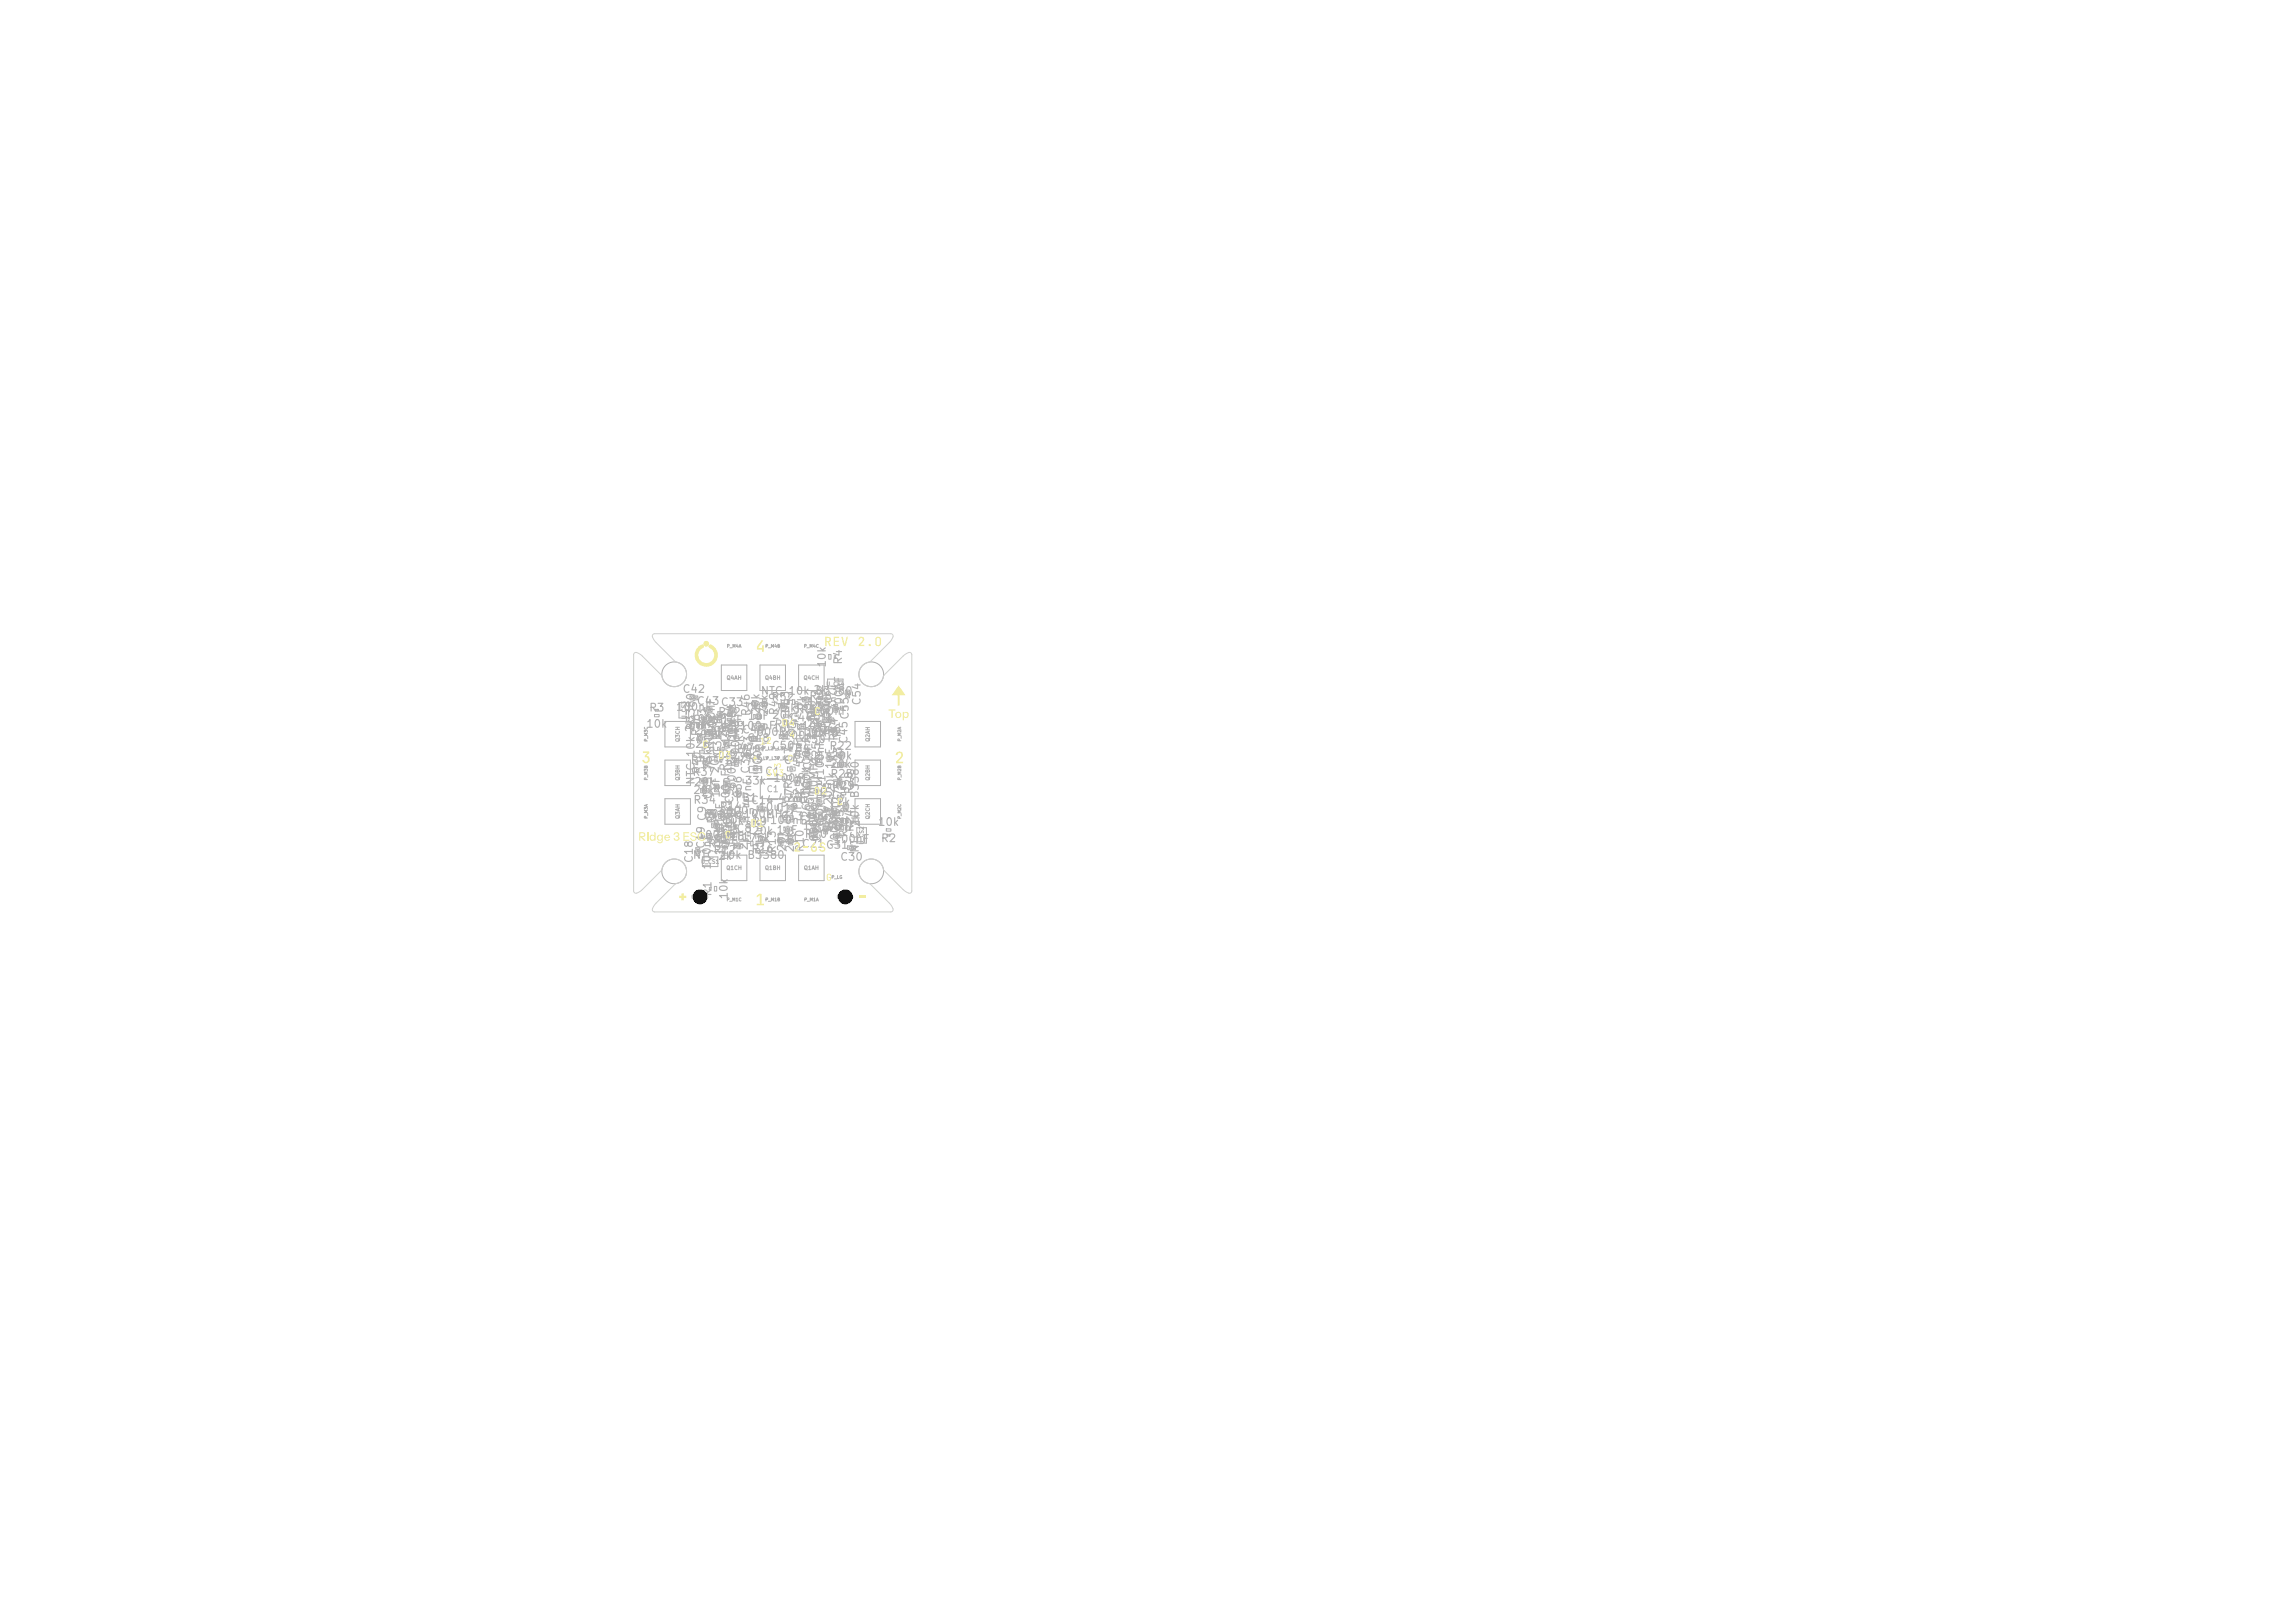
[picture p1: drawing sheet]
<svg xmlns="http://www.w3.org/2000/svg" width="297mm" height="210mm" viewBox="0 0 297 210" stroke-linecap="round" stroke-linejoin="round" font-family="sans-serif">
<defs><g id="words">
<g font-size="1" fill="#afafaf">
<text x="88.2" y="89.9">C42</text>
<text x="107.1" y="86.5" transform="rotate(-90 107.1 86.5)">10k</text>
<text x="109.2" y="86.1" transform="rotate(-90 109.2 86.1)">R4</text>
<text x="83.5" y="94.4">10k</text>
<text x="83.9" y="92.3">R3</text>
<text x="87.4" y="92.2">100nF</text>
<text x="89.2" y="93.8">100nF</text>
<text x="90.1" y="91.4">C43C33</text>
<text x="90.1" y="94.6" transform="rotate(-90 90.1 94.6)">B3380</text>
<text x="90.8" y="95.4" transform="rotate(-90 90.8 95.4)">R36</text>
<text x="91.6" y="94.7" transform="rotate(-90 91.6 94.7)">R43</text>
<text x="92.1" y="95.4" transform="rotate(-90 92.1 95.4)">R35</text>
<text x="92.7" y="95" transform="rotate(-90 92.7 95)">100nF</text>
<text x="92.8" y="92.9">R32</text>
<text x="92.9" y="95.3" transform="rotate(-90 92.9 95.3)">10k</text>
<text x="92.9" y="95">10kC49</text>
<text x="93.3" y="93.9">1uF</text>
<text x="93.5" y="95.9" transform="rotate(-90 93.5 95.9)">R39</text>
<text x="93.7" y="94.1" transform="rotate(-90 93.7 94.1)">1k</text>
<text x="94.3" y="95.6" transform="rotate(-90 94.3 95.6)">2k</text>
<text x="95.1" y="94.2" transform="rotate(-90 95.1 94.2)">C34</text>
<text x="95.6" y="95.8" transform="rotate(-90 95.6 95.8)">10k</text>
<text x="95.6" y="94.6">100nFR45</text>
<text x="96.5" y="92.3">C47</text>
<text x="96.7" y="93.4">1uF 20k</text>
<text x="97.3" y="92.8" transform="rotate(-90 97.3 92.8)">R46</text>
<text x="97.8" y="95.5">600R@100MHz</text>
<text x="98.4" y="90.1">NTC 10k 2k</text>
<text x="98.5" y="92.5" transform="rotate(-90 98.5 92.5)">20k</text>
<text x="99.6" y="92.7" transform="rotate(-90 99.6 92.7)">20k</text>
<text x="99.7" y="90.9">R52</text>
<text x="99.9" y="94.9">1uF</text>
<text x="100.2" y="92.4">75kRT4</text>
<text x="100.9" y="92.6" transform="rotate(-90 100.9 92.6)">R49</text>
<text x="101.3" y="95.9">100nF</text>
<text x="102.1" y="93.6">C44</text>
<text x="102.4" y="92.4" transform="rotate(-90 102.4 92.4)">R53</text>
<text x="103.5" y="92.6">R54</text>
<text x="103.6" y="94.7">10k</text>
<text x="104.1" y="93.5">R51</text>
<text x="104.2" y="95.6">10k</text>
<text x="104.4" y="94.3">2k</text>
<text x="104.5" y="91.8" transform="rotate(-90 104.5 91.8)">2k</text>
<text x="104.6" y="92.1">R47</text>
<text x="104.6" y="90.8">R48</text>
<text x="104.7" y="92.9">10k</text>
<text x="105" y="92.7">100nF</text>
<text x="105.3" y="91.6">R55</text>
<text x="105.4" y="90.1">B3380</text>
<text x="105.8" y="95.1">C46</text>
<text x="105.9" y="93.7">1k</text>
<text x="107.7" y="94.1" transform="rotate(-90 107.7 94.1)">100nF</text>
<text x="108.7" y="96" transform="rotate(-90 108.7 96)">R44</text>
<text x="109.3" y="92.2" transform="rotate(-90 109.3 92.2)">100nF</text>
<text x="111.6" y="91.4" transform="rotate(-90 111.6 91.4)">C54</text>
<text x="89.3" y="99.1">R41</text>
<text x="89.5" y="100.6">R37</text>
<text x="89.7" y="101.9">20k</text>
<text x="89.9" y="97">2k</text>
<text x="90.1" y="101.6" transform="rotate(-90 90.1 101.6)">NTC 10k 2k</text>
<text x="90.9" y="100.3" transform="rotate(-90 90.9 100.3)">R40</text>
<text x="92.4" y="99.8" transform="rotate(-90 92.4 99.8)">75kRT3</text>
<text x="92.6" y="96.5" transform="rotate(-90 92.6 96.5)">R42</text>
<text x="93.6" y="97.9" transform="rotate(-90 93.6 97.9)">C32</text>
<text x="94.7" y="96.4" transform="rotate(-90 94.7 96.4)">10k</text>
<text x="94.9" y="100.1" transform="rotate(-90 94.9 100.1)">1uF</text>
<text x="95.6" y="97.5">47nF C50</text>
<text x="95.9" y="98.7" transform="rotate(-90 95.9 98.7)">100nF</text>
<text x="96.3" y="101.8">33k</text>
<text x="96.5" y="98.7" transform="rotate(-90 96.5 98.7)">C6 R38</text>
<text x="96.6" y="96.2">C48</text>
<text x="96.7" y="98.9">R5</text>
<text x="97.6" y="98.1" transform="rotate(-90 97.6 98.1)">FB3</text>
<text x="98.8" y="100" transform="rotate(-90 98.8 100)">100nF</text>
<text x="98.9" y="100.6">C1</text>
<text x="100" y="101.4">100nF</text>
<text x="101.3" y="99.1">C4</text>
<text x="101.9" y="97.6">FB4</text>
<text x="102.8" y="98.7" transform="rotate(-90 102.8 98.7)">C7</text>
<text x="103.8" y="96.4">R50</text>
<text x="104" y="99.4" transform="rotate(-90 104 99.4)">47nF</text>
<text x="105.1" y="100" transform="rotate(-90 105.1 100)">100nF</text>
<text x="105.3" y="99.7" transform="rotate(-90 105.3 99.7)">C24</text>
<text x="106.4" y="99.1" transform="rotate(-90 106.4 99.1)">C2510k</text>
<text x="107.2" y="97.3">R22</text>
<text x="107.3" y="99.6">20k</text>
<text x="107.4" y="100.9">R25</text>
<text x="107.5" y="98.5">20k</text>
<text x="107.6" y="96.2" transform="rotate(-90 107.6 96.2)">1uF</text>
<text x="109.9" y="96.3" transform="rotate(-90 109.9 96.3)">C45C55</text>
<text x="89.6" y="103">20k</text>
<text x="89.6" y="104.2">R34</text>
<text x="91" y="106.1">600R@100MHz</text>
<text x="91" y="106.4">C10</text>
<text x="92.1" y="107.8">1k</text>
<text x="92.3" y="103.5" transform="rotate(-90 92.3 103.5)">C35</text>
<text x="92.8" y="106">10k</text>
<text x="92.9" y="106.7" transform="rotate(-90 92.9 106.7)">R8</text>
<text x="93" y="105.1">R14</text>
<text x="93.4" y="103.3" transform="rotate(-90 93.4 103.3)">1uF 20k</text>
<text x="93.4" y="106.9">10k</text>
<text x="93.6" y="107.2">2k</text>
<text x="93.9" y="105.6">100nF</text>
<text x="93.9" y="106.7" transform="rotate(-90 93.9 106.7)">1uF</text>
<text x="94.6" y="104.4" transform="rotate(-90 94.6 104.4)">100nFR33</text>
<text x="95" y="107.1" transform="rotate(-90 95 107.1)">10kC37</text>
<text x="95.1" y="104">FB1</text>
<text x="95.2" y="107.9">C8</text>
<text x="95.5" y="102.2" transform="rotate(-90 95.5 102.2)">600R@100MHz</text>
<text x="96.2" y="103.4" transform="rotate(-90 96.2 103.4)">C36</text>
<text x="97.1" y="104.3">C14</text>
<text x="97.2" y="106.6">1uF</text>
<text x="97.2" y="107.1">R9</text>
<text x="97.5" y="104.4" transform="rotate(-90 97.5 104.4)">47nF C38</text>
<text x="98.1" y="105.2">10uF</text>
<text x="99.5" y="106.9">100nF</text>
<text x="100.3" y="105.3">C12</text>
<text x="100.6" y="104">47nF</text>
<text x="100.9" y="106.4">C1310k</text>
<text x="102.9" y="104" transform="rotate(-90 102.9 104)">R7R6</text>
<text x="103.8" y="107.6">1uF</text>
<text x="104" y="104.9" transform="rotate(-90 104 104.9)">FB2</text>
<text x="104.3" y="102.9" transform="rotate(-90 104.3 102.9)">C26</text>
<text x="105" y="104.4" transform="rotate(-90 105 104.4)">10k</text>
<text x="105.1" y="103.1" transform="rotate(-90 105.1 103.1)">100k</text>
<text x="105.1" y="107" transform="rotate(-90 105.1 107)">R26</text>
<text x="105.6" y="106.1" transform="rotate(-90 105.6 106.1)">100nF</text>
<text x="105.9" y="107.7">100nF</text>
<text x="106" y="107.2" transform="rotate(-90 106 107.2)">10k</text>
<text x="106.6" y="102.8" transform="rotate(-90 106.6 102.8)">1uF</text>
<text x="106.9" y="106.6" transform="rotate(-90 106.9 106.6)">10k R21100nF</text>
<text x="107.2" y="106.4" transform="rotate(-90 107.2 106.4)">2k</text>
<text x="107.6" y="102.4">R29</text>
<text x="107.8" y="107.9" transform="rotate(-90 107.8 107.9)">1k C20</text>
<text x="108.1" y="107.3" transform="rotate(-90 108.1 107.3)">R27</text>
<text x="108.2" y="104.5">2k</text>
<text x="108.3" y="102.8" transform="rotate(-90 108.3 102.8)">20k 1uF</text>
<text x="108.6" y="107.7" transform="rotate(-90 108.6 107.7)">10k</text>
<text x="109" y="106.7" transform="rotate(-90 109 106.7)">R30</text>
<text x="109" y="105.9" transform="rotate(-90 109 105.9)">RT275k C23</text>
<text x="109.4" y="107.7" transform="rotate(-90 109.4 107.7)">R23</text>
<text x="110.6" y="102.9" transform="rotate(-90 110.6 102.9)">R28</text>
<text x="110.7" y="107.8" transform="rotate(-90 110.7 107.8)">R24</text>
<text x="111.4" y="106.9" transform="rotate(-90 111.4 106.9)">10k B3380</text>
<text x="113.5" y="107.1">10k</text>
<text x="89.6" y="111.4">NTC 2k</text>
<text x="89.9" y="111.8" transform="rotate(-90 89.9 111.8)">C18</text>
<text x="90.2" y="108.8">100nF</text>
<text x="91.4" y="109.9" transform="rotate(-90 91.4 109.9)">C19 C9</text>
<text x="91.5" y="109.9">R19</text>
<text x="92.2" y="112.6" transform="rotate(-90 92.2 112.6)">100nF</text>
<text x="92.2" y="110.7">R12</text>
<text x="92.3" y="109.4">R11</text>
<text x="92.3" y="108.6">10k</text>
<text x="92.7" y="108.1">R15</text>
<text x="93.1" y="111.4">10k B3380</text>
<text x="93.3" y="109">R18</text>
<text x="93.8" y="110.8" transform="rotate(-90 93.8 110.8)">100nF</text>
<text x="94.1" y="109">RT175k C11</text>
<text x="97" y="110.1" transform="rotate(-90 97 110.1)">2k</text>
<text x="97.1" y="110.6">R16</text>
<text x="97.2" y="108.3">20k 1uF</text>
<text x="99.1" y="110.7" transform="rotate(-90 99.1 110.7)">R17</text>
<text x="100.6" y="110.5" transform="rotate(-90 100.6 110.5)">R13</text>
<text x="101.9" y="110.3" transform="rotate(-90 101.9 110.3)">20k</text>
<text x="103" y="110.4" transform="rotate(-90 103 110.4)">20k</text>
<text x="103.7" y="109.9">C21C31</text>
<text x="104" y="108.7">R20</text>
<text x="104.2" y="110.4" transform="rotate(-90 104.2 110.4)">R10</text>
<text x="106.1" y="109" transform="rotate(-90 106.1 109)">600R@100MHz</text>
<text x="106.4" y="109" transform="rotate(-90 106.4 109)">C22</text>
<text x="107.8" y="109.3">100nF</text>
<text x="108.6" y="111.6">C30</text>
<text x="108.8" y="109.8" transform="rotate(-90 108.8 109.8)">100nF</text>
<text x="109.9" y="108.5" transform="rotate(-90 109.9 108.5)">R31</text>
<text x="111.4" y="110.4" transform="rotate(-90 111.4 110.4)">NTC 2k</text>
<text x="113.9" y="109.2">R2</text>
<text x="92.3" y="116.1" transform="rotate(-90 92.3 116.1)">R1</text>
<text x="94.4" y="116.5" transform="rotate(-90 94.4 116.5)">10k</text>
</g>
<text font-size=".8" fill="#afafaf" x="99.1" y="102.7">C1</text>
<g font-size=".5" fill="#afafaf">
<text x="94" y="88.1">Q4AH</text>
<text x="98.9" y="88.1">Q4BH</text>
<text x="103.9" y="88.1">Q4CH</text>
<text x="106.9" y="88.9">U_CS4</text>
<text x="88.9" y="93.1" transform="rotate(-90 88.9 93.1)">U_CS3</text>
<text x="88.1" y="101.1" transform="rotate(-90 88.1 101.1)">Q3BH</text>
<text x="88.1" y="96.1" transform="rotate(-90 88.1 96.1)">Q3CH</text>
<text x="112.7" y="101.1" transform="rotate(-90 112.7 101.1)">Q2BH</text>
<text x="112.7" y="96" transform="rotate(-90 112.7 96)">Q2AH</text>
<text x="88.1" y="106" transform="rotate(-90 88.1 106)">Q3AH</text>
<text x="112.7" y="106.1" transform="rotate(-90 112.7 106.1)">Q2CH</text>
<text x="90.7" y="111.9">U_CS1</text>
<text x="93.9" y="112.7">Q1CH</text>
<text x="98.9" y="112.7">Q1BH</text>
<text x="104" y="112.7">Q1AH</text>
<text x="111.9" y="109.3" transform="rotate(-90 111.9 109.3)">U_CS2</text>
</g>
<g font-size=".4" fill="#afafaf">
<text x="94" y="83.9">P_M4A</text>
<text x="99" y="83.9">P_M4B</text>
<text x="104" y="83.9">P_M4C</text>
<text x="90.1" y="95.5">TP_E3_CLK</text>
<text x="97.5" y="94.4">C48</text>
<text x="103.4" y="93.8" transform="rotate(-90 103.4 93.8)">TP_E4_DIO</text>
<text x="105.2" y="93.4" transform="rotate(-90 105.2 93.4)">TP_E4_CLK</text>
<text x="116.7" y="96" transform="rotate(-90 116.7 96)">P_M2A</text>
<text x="83.9" y="101" transform="rotate(-90 83.9 101)">P_M3B</text>
<text x="83.9" y="96" transform="rotate(-90 83.9 96)">P_M3C</text>
<text x="90.7" y="97.2">TP_E3_DIO</text>
<text x="97.3" y="99.9">R5</text>
<text x="97.4" y="97.2">P_L1</text>
<text x="98" y="98.4">P_LV</text>
<text x="98.6" y="97.2">P_L2</text>
<text x="99.1" y="98.4">P_L3V</text>
<text x="99.9" y="97.2">P_L3</text>
<text x="100.5" y="98.4">P_LC</text>
<text x="101.2" y="97.2">P_L4</text>
<text x="106.3" y="98.8" transform="rotate(-90 106.3 98.8)">C24</text>
<text x="116.7" y="101" transform="rotate(-90 116.7 101)">P_M2B</text>
<text x="83.9" y="106" transform="rotate(-90 83.9 106)">P_M3A</text>
<text x="94.4" y="102.5" transform="rotate(-90 94.4 102.5)">C36</text>
<text x="101.2" y="106.3">C12</text>
<text x="106.2" y="103.4">TP_E2_DIO</text>
<text x="106.6" y="105.2">TP_E2_CLK</text>
<text x="116.7" y="106" transform="rotate(-90 116.7 106)">P_M2C</text>
<text x="95.5" y="109.9" transform="rotate(-90 95.5 109.9)">TP_E1_CLK</text>
<text x="97.2" y="109.3" transform="rotate(-90 97.2 109.3)">TP_E1_DIO</text>
<text x="107.5" y="113.8">P_LG</text>
<text x="89.4" y="116.4">P_BAT+</text>
<text x="94" y="116.7">P_M1C</text>
<text x="99" y="116.7">P_M1B</text>
<text x="104" y="116.7">P_M1A</text>
<text x="108.2" y="116.4">P_BAT-</text>
</g>
<g font-size=".3" fill="#afafaf">
<text x="108.3" y="85.3" transform="rotate(-90 108.3 85.3)">R4</text>
<text x="84.7" y="92.1">R3</text>
<text x="89.4" y="90.5">C42</text>
<text x="90.6" y="94.2" transform="rotate(-90 90.6 94.2)">R36</text>
<text x="90.7" y="96" transform="rotate(-90 90.7 96)">RT3</text>
<text x="91.2" y="94.2" transform="rotate(-90 91.2 94.2)">R35</text>
<text x="91.3" y="92">C43</text>
<text x="91.4" y="93.5" transform="rotate(-90 91.4 93.5)">R43</text>
<text x="92.4" y="95.3" transform="rotate(-90 92.4 95.3)">R42</text>
<text x="93.3" y="94.7" transform="rotate(-90 93.3 94.7)">R39</text>
<text x="94" y="92.7">R32</text>
<text x="94.4" y="92.2">C33</text>
<text x="95.5" y="95" transform="rotate(-90 95.5 95)">R38</text>
<text x="97.1" y="95.7">C49</text>
<text x="97.7" y="92.9">C47</text>
<text x="99.1" y="91.5" transform="rotate(-90 99.1 91.5)">R49</text>
<text x="100.9" y="91.5">R52</text>
<text x="101" y="95.5">C50</text>
<text x="101.3" y="93.5">R45</text>
<text x="102.2" y="91.2" transform="rotate(-90 102.2 91.2)">R53</text>
<text x="103.3" y="94.2">C44</text>
<text x="104" y="90.7">RT4</text>
<text x="104.7" y="92.4">R54</text>
<text x="105" y="95.5">R50</text>
<text x="105.3" y="93.3">R51</text>
<text x="105.8" y="91.2">R47</text>
<text x="105.8" y="90.6">R48</text>
<text x="106.5" y="91.4">R55</text>
<text x="107.7" y="94.8" transform="rotate(-90 107.7 94.8)">R44</text>
<text x="108.2" y="95.1" transform="rotate(-90 108.2 95.1)">C45</text>
<text x="108.3" y="92" transform="rotate(-90 108.3 92)">C55</text>
<text x="109.9" y="90.2" transform="rotate(-90 109.9 90.2)">C54</text>
<text x="90.5" y="98.2">R41</text>
<text x="90.7" y="101.2">R37</text>
<text x="91.5" y="99.1" transform="rotate(-90 91.5 99.1)">R40</text>
<text x="93.5" y="98.7" transform="rotate(-90 93.5 98.7)">R33</text>
<text x="94.2" y="96.7" transform="rotate(-90 94.2 96.7)">C32</text>
<text x="95.5" y="99" transform="rotate(-90 95.5 99)">C38</text>
<text x="96.6" y="97" transform="rotate(-90 96.6 97)">FB3</text>
<text x="97" y="97.9" transform="rotate(-90 97 97.9)">C6</text>
<text x="102.1" y="99.7">C4</text>
<text x="103" y="96.6">FB4</text>
<text x="103.4" y="101.4" transform="rotate(-90 103.4 101.4)">R6</text>
<text x="103.4" y="97.9" transform="rotate(-90 103.4 97.9)">C7</text>
<text x="104.6" y="97.9" transform="rotate(-90 104.6 97.9)">C25</text>
<text x="104.9" y="101.7" transform="rotate(-90 104.9 101.7)">C26</text>
<text x="107.5" y="98.4" transform="rotate(-90 107.5 98.4)">C23</text>
<text x="108.5" y="99.1">R25</text>
<text x="90.8" y="102.5">R34</text>
<text x="92.2" y="105.5" transform="rotate(-90 92.2 105.5)">C9</text>
<text x="92.2" y="107">C10</text>
<text x="92.7" y="105.9" transform="rotate(-90 92.7 105.9)">R8</text>
<text x="92.9" y="102.3" transform="rotate(-90 92.9 102.3)">C35</text>
<text x="93.9" y="107.1">R15</text>
<text x="94.2" y="104.9">R14</text>
<text x="95.7" y="102.9" transform="rotate(-90 95.7 102.9)">C37</text>
<text x="96" y="106.2">C8</text>
<text x="96.2" y="103.8">FB1</text>
<text x="98" y="106.9">R9</text>
<text x="98.3" y="104.9">C14</text>
<text x="101.6" y="107.5">C11</text>
<text x="102.1" y="104.6">C13</text>
<text x="102.7" y="103.2" transform="rotate(-90 102.7 103.2)">R7</text>
<text x="103.8" y="103.8" transform="rotate(-90 103.8 103.8)">FB2</text>
<text x="104.9" y="105.8" transform="rotate(-90 104.9 105.8)">R26</text>
<text x="105.2" y="107.7">R20</text>
<text x="106.2" y="104.1" transform="rotate(-90 106.2 104.1)">C20</text>
<text x="106.9" y="102.1" transform="rotate(-90 106.9 102.1)">R21</text>
<text x="107.1" y="106.1" transform="rotate(-90 107.1 106.1)">R27</text>
<text x="108" y="105.5" transform="rotate(-90 108 105.5)">R30</text>
<text x="108.8" y="102.2">R29</text>
<text x="109" y="107.3" transform="rotate(-90 109 107.3)">R31</text>
<text x="109.2" y="106.5" transform="rotate(-90 109.2 106.5)">R23</text>
<text x="109.6" y="104.8" transform="rotate(-90 109.6 104.8)">RT2</text>
<text x="109.8" y="106.6" transform="rotate(-90 109.8 106.6)">R24</text>
<text x="90.5" y="110.6" transform="rotate(-90 90.5 110.6)">C18</text>
<text x="92.7" y="109">R19</text>
<text x="93.4" y="109.8">R12</text>
<text x="93.5" y="109.2">R11</text>
<text x="94.5" y="108">R18</text>
<text x="95.2" y="109.6">RT1</text>
<text x="98.2" y="109.5" transform="rotate(-90 98.2 109.5)">R17</text>
<text x="98.3" y="108.9">R16</text>
<text x="102.5" y="109.2" transform="rotate(-90 102.5 109.2)">R10</text>
<text x="104.9" y="108.2">C21</text>
<text x="108" y="108.3">C31</text>
<text x="109.8" y="109.9">C30</text>
<text x="114.7" y="108.3">R2</text>
<text x="92.1" y="115.3" transform="rotate(-90 92.1 115.3)">R1</text>
</g>
</g></defs>
<g fill="none" stroke="#afafaf" stroke-width=".13">
<path d="M84.7 92.4h.6v.3h-.6zM86 93.4h3.3v3.3h-3.3zM86 98.4h3.3v3.3h-3.3zM87.9 90.9h1.2v2h-1.2zM89.3 90.1h1v.4h-1zM89.7 89.9h.2M89.7 90.7h.2M90.1 93.5h.3v.6h-.3zM90.2 95.4v.4M90.3 95.1h.5v1h-.5zM90.5 97.1h.6v.3h-.6zM90.9 95.4v.4"/>
<path d="M90.9 98.5v.4M91 93.5h.3v.6h-.3zM91.1 98.2h.5v1h-.5zM91.1 91.6h1v.5h-1zM91.5 91.5h.3M91.5 92.2h.3M91.7 98.5v.4M91.7 92.8h.4v.6h-.4zM92.5 98h.3v.6h-.3zM92.7 94.6h.3v.6h-.3zM92.8 92.5v.2M92.9 92.1h.5v1h-.5z"/>
<path d="M93.3 86.1h3.3v3.3h-3.3zM93.5 92.5v.2M93.6 94h.3v.6h-.3zM93.6 96.2v.2M93.7 95.8h.6v1h-.6zM94.1 93h.6v.3h-.6zM94.3 91.7h.9v.6h-.9zM94.4 96.2v.2M94.4 94.3h.3v.6h-.3zM94.6 91.6h.3M94.6 92.4h.3M94.9 98.5v.3"/>
<path d="M95.1 98.1h.4v1h-.4zM95.6 96.3h.3v.6h-.3zM95.7 98.5v.3M96.5 97.5v.2M96.6 97.1h.5v1h-.5zM97 99.2h1.6v.8h-1.6zM97 95.3h1v.5h-1zM97.2 97.5v.2M97.3 91v.4M97.4 93.7h1.6v.7h-1.6zM97.4 95.2h.2M97.4 95.9h.2"/>
<path d="M97.4 90.7h.6v1h-.6zM97.5 99.1h.5M97.5 92.5h1v.5h-1zM97.9 92.4h.3M97.9 93.1h.3M98 93.5h.3M98 94.6h.3M98.1 91v.4M98.3 86.1h3.3v3.3h-3.3zM98.6 90.9v.3M98.7 90.6h.5v1h-.5zM99.3 90.9v.3"/>
<path d="M100.8 91.1h1v.5h-1zM100.8 95.1h1v.4h-1zM101.1 91h.4M101.1 91.7h.4M101.2 94.9h.3M101.2 95.7h.3M101.4 92.5h.6v.3h-.6zM101.9 99.3h1v.5h-1zM102.3 99.1h.2M102.3 99.9h.2M102.5 90.5h.3v.6h-.3zM102.8 97.5v.2"/>
<path d="M103 97.1h.5v1h-.5zM103.1 95.6h.6v.3h-.6zM103.2 93.7h1v.6h-1zM103.3 86.1h3.3v3.3h-3.3zM103.6 97.5v.2M103.6 93.6h.2M103.6 94.4h.2M103.9 90.3h1v.5h-1zM104.1 97.4v.2M104.2 97h.5v1h-.5zM104.2 90.2h.4M104.2 90.9h.4"/>
<path d="M104.8 92.7h.6v.3h-.6zM104.8 97.4v.2M105.1 94.4h.6v.3h-.6zM105.4 93.6h.6v.3h-.6zM105.4 98v.3M105.5 97.4h.9v1.6h-.9zM105.8 90.1h.6v.3h-.6zM105.9 91h.6v.3h-.6zM106.5 98v.3M106.6 91.7h.6v.4h-.6zM106.7 94.1h.3v.6h-.3zM106.9 92.9h1v.5h-1z"/>
<path d="M106.9 97.9v.3M107 97.5h.5v1h-.5zM107.1 87.9h2v1.2h-2zM107.2 84.7h.3v.6h-.3zM107.3 92.8h.2M107.3 93.5h.2M107.6 97.9v.3M107.6 94.6v.3M107.8 94.3h.4v1h-.4zM107.8 91.5v.3M107.9 91.1h.5v1h-.5zM108.3 97.4h1v.6h-1z"/>
<path d="M108.4 94.6v.3M108.4 98.7h1v.5h-1zM108.5 91.5v.3M108.6 97.3h.4M108.6 98.1h.4M108.8 98.6h.3M108.8 99.3h.3M109.3 89.7v.2M109.5 89.3h.4v1h-.4zM110.1 89.7v.2M110.6 93.4h3.3v3.3h-3.3zM110.6 98.4h3.3v3.3h-3.3z"/>
<path d="M86 103.4h3.3v3.3h-3.3zM89.9 110.1v.2M90.1 109.7h.4v1h-.4zM90.6 100.8h1v.5h-1zM90.7 110.1v.2M90.7 102.1h1v.5h-1zM90.9 110.9h2v1.2h-2zM90.9 100.7h.3M90.9 101.4h.3M91 101.9h.4M91 102.7h.4M91.5 108.2v.3"/>
<path d="M91.6 107.8h.5v1h-.5zM91.6 105.1v.3M91.7 104.8h.6v1h-.6zM92.1 106.6h1v.5h-1zM92.2 108.2v.3M92.4 105.1v.3M92.4 101.8v.3M92.4 114.7h.3v.6h-.3zM92.5 101.4h.5v1h-.5zM92.5 106.5h.2M92.5 107.2h.2M92.8 108h.6v.2h-.6z"/>
<path d="M93 105.3h.3v.6h-.3zM93.1 101.8v.3M93.3 110.7h3.3v3.3h-3.3zM93.5 108.8h.6v.3h-.6zM93.5 101.7v.3M93.5 109.5h.6v.3h-.6zM93.7 101.1h.7v1.6h-.7zM94 106.1h.6v.3h-.6zM94.3 105.2h.6v.3h-.6zM94.6 101.7v.3M94.6 107h.6v.3h-.6zM95.1 109.2h1v.5h-1z"/>
<path d="M95.2 102.4v.2M95.3 102h.5v1h-.5zM95.4 109.1h.4M95.4 109.8h.4M95.8 105.8h1v.4h-1zM95.9 102.4v.2M96.2 105.6h.2M96.2 106.4h.2M96.3 104.1h.6v.3h-.6zM97.1 108.8h.3v.7h-.3zM97.5 100.1h.5M98 107.2h.6v.3h-.6z"/>
<path d="M98.1 104.4h1v.6h-1zM98.2 108.4h1v.5h-1zM98.3 110.7h3.3v3.3h-3.3zM98.4 100.8h3.2v2.5h-3.2zM98.5 104.3h.3M98.5 105.1h.3M98.5 108.3h.4M98.5 109.1h.4M99.3 100.7h1.4M99.3 103.5h1.4M100.7 108.8v.3M100.8 108.4h.5v1h-.5z"/>
<path d="M101.1 105.5h1.6v.9h-1.6zM101.4 108.8v.3M101.4 107h1v.5h-1zM101.7 106.5h.3M101.7 105.4h.3M101.8 106.9h.3M101.8 107.6h.3M101.9 108.6v.4M102 104.2h1v.5h-1zM102.1 108.3h.5v1h-.5zM102.4 104.1h.2M102.4 104.8h.2"/>
<path d="M102.7 108.6v.4M102.8 101v.3M102.9 100.6h.5v1.1h-.5zM103 102.6h.3v.6h-.3zM103.3 110.7h3.3v3.3h-3.3zM103.5 101v.3M104.1 103.1h.3v.6h-.3zM104.3 101.2v.3M104.4 100.8h.6v1h-.6zM104.8 107.8h1v.4h-1zM105.1 101.2v.3M105.1 107.6h.3"/>
<path d="M105.1 108.4h.3M105.2 105.1h.3v.6h-.3zM105.3 106.7h.6v.3h-.6zM105.6 103.6v.2M105.8 103.2h.4v1h-.4zM106.1 105.4h.3v.6h-.3zM106.4 103.6v.2M106.5 107.3v.2M106.6 106.9h.5v1h-.5zM107 104.8h.3v.6h-.3zM107.2 101.4h.3v.6h-.3zM107.2 107.3v.2"/>
<path d="M107.8 107.9h1v.5h-1zM107.9 106.6h.3v.6h-.3zM108.2 107.8h.3M108.2 108.5h.3M108.3 101.1v.4M108.4 100.8h.5v1h-.5zM108.8 105.9h.3v.6h-.3zM108.8 102.5h.7v.3h-.7zM109 101.1v.4M109.1 104.2v.4M109.2 103.9h.5v1h-.5zM109.5 105.8h.3v.6h-.3z"/>
<path d="M109.7 109.5h1v.5h-1zM109.8 104.2v.4M110.1 109.3h.2M110.1 110.1h.2M110.6 103.4h3.3v3.3h-3.3zM110.9 107.1h1.2v2h-1.2zM114.7 107.2h.6v.3h-.6z"/>
<circle cx="87.2" cy="87.3" r="1.6"/>
<circle cx="112.7" cy="87.3" r="1.6"/>
<circle cx="87.3" cy="112.7" r="1.6"/>
<circle cx="112.7" cy="112.7" r="1.6"/>
</g>
<g fill="#f2eda1">
<path d="M83.7 108h.2v.8h-.2z"/>
<path d="M83.7 107.7h.2v.2h-.2z"/>
<path d="M104 109.6h.5v.1h-.5z"/>
<path d="M111.2 115.9h.9v.3h-.9z"/>
<path d="M116.3 88.7l.9 1.3h-.8v1.3h-.2v-1.3h-.8z"/>
<path d="M115 91.8h.9v.1h-.4v1h-.1v-1h-.4z"/>
<path d="M97.9 115.9l.4-.2h.2v1.3h.4v.1h-1v-.1h.4v-1.2l-.4 .3z"/>
<path d="M98.4 95.6l.4-.2v.8h.2v.2h-.6v-.2h.3v-.6l-.3 .1z"/>
<path d="M98.1 106.2l.3-.2h.2v.9h.2v.1h-.7v-.1h.3v-.8l-.3 .2z"/>
<path d="M87.9 115.9h.3v-.3h.3v.3h.3v.3h-.3v.3h-.3v-.3h-.3z"/>
<path d="M97.6 97.8h.2v.3h.2v.1h-.2v.2h-.2v-.2h-.2v-.1h.2z"/>
<path d="M98.5 82.8h.3l-.6 1h.4v-.3h.2v.9h-.2v-.4h-.6v-.3z"/>
<path d="M102.6 94.5h.1l-.3 .6h.2v-.2h.2v.5h-.2v-.1h-.4v-.2z"/>
<path d="M102.5 93h.2l-.4 .7h.3v-.3h.1v.6h-.1v-.2h-.5v-.2z"/>
<path d="M107.9 82.4h.7v.2h-.5v.3h.4v.2h-.4v.3h.5v.2h-.7z"/>
<path d="M88.4 107.7h.8v.1h-.6v.4h.5v.1h-.5v.4h.6v.1h-.8z"/>
<path d="M100 99.5h.1l.2 .8 .2-.8h.1l-.2 .9h-.2z"/>
<path d="M108.9 82.4h.2l.2 1 .3-1h.1l-.3 1.2h-.2z"/>
<path d="M106.8 82.4h.5l.2 .2v.3l-.2 .2 .2 .5h-.2l-.2-.5h-.1v.5h-.2v-1h.2v.3h.3l.1-.1-.2-.2h-.4z"/>
<path d="M93 97.2h.4l.2 .2v.6l-.1 .2h-.5v-.9h.2v.8l.2-.1 .1-.1v-.5l-.5-.1z"/>
<path d="M97.2 106h.4l.2 .2v.6l-.1 .2h-.5v-.9h.2v.8l.2-.1 .1-.1v-.5l-.5-.1z"/>
<path d="M101.3 93h.3l.2 .2 .1 .6-.2 .2h-.4v-.9h.1v.8l.2-.1 .1-.1v-.5l-.4-.1z"/>
<path d="M105.4 101.8h.4l.2 .2v.6l-.1 .2h-.5v-.9h.2v.8l.2-.1 .1-.1v-.5l-.5-.1z"/>
<path d="M82.7 107.7h.6l.2 .1v.4l-.4 .1 .5 .5h-.3l-.4-.5v.5h-.2v-1h.2v.4h.4l.1-.2-.2-.2h-.5z"/>
<path d="M99.3 95.4l.2-.1 .2 .2v.3l-.3 .3h.4v.2h-.6v-.2l.4-.5-.1-.1-.3 .1z"/>
<path d="M102.9 109.1l.3-.1 .3 .1v.4l-.5 .5h.6v.2h-.8v-.2l.6-.6-.1-.2-.1-.1-.2 .1v.1h-.2z"/>
<path d="M106.4 101.9l.3-.1 .2 .1v.4l-.4 .4h.5v.1h-.7v-.1l.5-.6-.2-.2-.1 .2h-.2z"/>
<path d="M111.2 82.5l.3-.1 .3 .1v.4l-.5 .5h.6v.2h-.8v-.2l.6-.6-.1-.2-.1-.1-.2 .1v.1h-.2z"/>
<path d="M116.1 97.4l.4-.2 .3 .2v.5l-.6 .7h.7v.2h-.9v-.3l.5-.5 .1-.3v-.2l-.2-.1-.2 .1-.1 .2h-.2z"/>
<path d="M83.2 97.2h.8v.2l-.3 .4a.46 .46 0 0 1 .4 .6l-.1 .2-.3 .1h-.3l-.2-.1-.1-.3h.3v.2l.3 .1 .1-.2v-.2l-.1-.2h-.3v-.2l.4-.4h-.6z"/>
<path d="M94 97.2h.5v.1l-.2 .3a.3 .3 0 0 1 .2 .4l-.2 .2-.3-.1-.1-.2 .4 .2 .1-.3-.1-.1h-.2v-.2l.3-.2h-.4z"/>
<path d="M99.2 99.5h.5v.2l-.2 .2a.27 .27 0 0 1 .3 .3l-.2 .2h-.3l-.1-.2 .3 .1 .1-.2v-.1h-.2v-.1l.2-.2h-.4z"/>
<path d="M100.2 98.8h.1l.2 .2a.27 .27 0 0 1 .4-.2l.1 .1 .1 .2-.1 .2h-.1l-.1-.1 .2-.1-.2-.2h-.1l-.1 .2h-.1l-.2-.2v.4h-.1z"/>
<path d="M100.9 99.5h.5v.2l-.3 .2a.27 .27 0 0 1 .3 .3l-.2 .2h-.3l-.1-.2 .3 .1 .2-.2-.1-.1h-.2v-.1l.2-.2h-.3z"/>
<path d="M84.2 108.1l.2-.1 .3 .1v-.4h.1v1.1h-.1v-.1l-.2 .1-.3-.1-.1-.3h.1l.1 .2 .2 .1 .1-.1 .1-.2-.1-.2-.2-.1-.1 .1-.1 .2h-.1z"/>
<path d="M116.8 92.1h.2v.2l.1-.2h.3l.2 .3v.3l-.2 .2h-.2l-.2-.1v.4h-.2v-.7h.2v.2l.2 .1 .2-.1v-.3v-.1l-.2-.1-.2 .1v.2h-.2z"/>
<path d="M91.1 95.9l.3-.1 .2 .2v.1h-.1l-.2-.2-.2 .1 .1 .6 .2 .1 .1-.2h.1l-.2 .3h-.2l-.2-.2v-.5z"/>
<path d="M94 107.6l.3-.1 .2 .2v.1h-.1l-.2-.2-.2 .1 .1 .6 .2 .1 .1-.2h.1l-.2 .3h-.2l-.2-.2v-.5z"/>
<path d="M102.1 97.7h.3l.2 .1v.1h-.2l-.1-.1-.1 .1v.5l.1 .1 .1-.2h.2l-.2 .3h-.2l-.2-.2z"/>
<path d="M105.6 91.6l.3-.1 .2 .2v.1h-.1l-.2-.2-.2 .1 .1 .6 .2 .1 .1-.2h.1l-.2 .3h-.2l-.2-.2v-.5z"/>
<path d="M108.5 103.3l.3-.1 .2 .2v.1h-.1l-.2-.2-.2 .1 .1 .6 .2 .1 .1-.2h.1l-.2 .3h-.2l-.2-.2v-.5z"/>
<path d="M113.4 82.5l.3-.1 .3 .2v.7l-.2 .3h-.3l-.2-.2v-.1h.1l.2 .2 .2-.2v-.6l-.1-.2-.2 .2-.1 .6h-.1v-.6z"/>
<path d="M107.1 113.1l.2-.1 .2 .2v.1h-.1l-.1-.1-.2 .1 .1 .5 .2-.1v-.1h-.2v-.1h.3v.3l-.1 .1h-.2l-.2-.1z"/>
<path d="M86.1 108.1l.3-.1 .2 .1 .1 .3h-.6l.2 .3 .4-.1-.1 .1-.2 .1-.3-.1-.1-.4h.6l-.1-.1-.1-.1-.3 .2h-.1z"/>
<path d="M105.3 109h.2l-.3 .6 .4-.1 .1 .3-.1 .3-.3 .1-.2-.1-.2-.3h.2l.1 .2 .2 .1 .2-.2-.1-.2-.2-.1-.2 .2h-.2z"/>
<path d="M116 92.2l.3-.1 .2 .1 .2 .3-.2 .3-.3 .1-.2-.1-.1-.3h.1l.1 .2 .2 .1 .1-.1 .1-.2-.1-.2-.1-.1-.2 .1-.1 .2h-.1z"/>
<path d="M90.4 107.8l.4-.1 .4 .1 .1 .3h-.2l-.1-.2-.2-.1-.3 .1-.1 .3 .1 .3 .2 .2 .3-.1 .1-.2h.2l-.2 .3-.4 .1-.3-.2-.1-.4z"/>
<path d="M89.4 107.8l.3-.1a.37 .37 0 0 1 .4 .3h-.1l-.2-.2-.3 .1 .1 .2 .4 .1 .1 .2a.41 .41 0 0 1-.4 .4 .41 .41 0 0 1-.4-.4h.2l.2 .3 .3-.2-.1-.1-.5-.3z"/>
<path d="M85.1 108.1l.3-.1 .2 .2v-.2h.2v.8a.39 .39 0 0 1-.3 .3 .39 .39 0 0 1-.5-.2l.5 .1 .1-.2v-.2l-.2 .2-.3-.1-.1-.3h.2v.2l.2 .1 .2-.1v-.2v-.2l-.2-.1-.2 .1v.2h-.2z"/>
<path d="M106.2 109.1l.2-.1a.34 .34 0 0 1 .4 .3h-.2l-.1-.2-.2 .1v.2l.4 .2 .1 .3-.1 .3h-.4l-.2-.1-.1-.2h.2l.1 .1 .2 .1 .1-.1v-.1l-.5-.4v-.2z"/>
<path d="M87.3 107.8l.3-.1 .3 .1v.3l-.2 .1 .2 .1v.2l-.1 .3h-.4l-.2-.2v-.1h.1l.2 .2 .3-.2-.1-.2h-.3v-.2h.3v-.2l-.2-.1-.2 .2h-.1z"/>
<path d="M90.3 83.7l.6-.3 .2 .2-.1 .2a1.03 1.03 0 0 0-.3 1.7 1.03 1.03 0 0 0 1.6-.2 1.03 1.03 0 0 0-.6-1.5v-.3l.2-.1 .6 .4 .3 .5 .1 .7-.2 .6-.4 .3-.5 .3-.5 .1-.8-.3-.5-.7-.1-.8 .2-.4z"/>
<circle cx="112.6" cy="83.5" r=".15"/>
<circle cx="91.4" cy="83.3" r=".37"/>
</g>
<path d="M84.5 82.1l.2-.1h30.6l.2 .1 .1 .3-.4 .6-2.6 2.6a1.63 1.63 0 0 0-1.4 1.7 1.63 1.63 0 0 0 1.6 1.6 1.63 1.63 0 0 0 1.6-1.5l2.6-2.6 .6-.4 .3 .1 .1 .2v30.6l-.1 .2-.3 .1-.6-.4-2.6-2.6a1.63 1.63 0 0 0-1.7-1.4 1.63 1.63 0 0 0-1.6 1.6 1.63 1.63 0 0 0 1.5 1.6l2.6 2.6 .4 .6-.1 .3-.2 .1h-30.6l-.2-.1-.1-.3 .4-.6 2.6-2.6a1.63 1.63 0 0 0 1.4-1.7 1.63 1.63 0 0 0-1.6-1.6 1.63 1.63 0 0 0-1.6 1.5l-2.6 2.6-.6 .4-.3-.1-.1-.2v-30.6l.1-.2 .3-.1 .6 .4 2.6 2.6a1.63 1.63 0 0 0 1.7 1.4 1.63 1.63 0 0 0 1.6-1.6 1.63 1.63 0 0 0-1.5-1.6l-2.6-2.6-.4-.6z" fill="none" stroke="#d0d2cd" stroke-width=".13"/>
<g fill="#000" stroke="#000" stroke-width=".13">
<circle cx="90.6" cy="116" r=".9"/>
<circle cx="109.4" cy="116" r=".9"/>
</g>
<use href="#words"/>
</svg>
